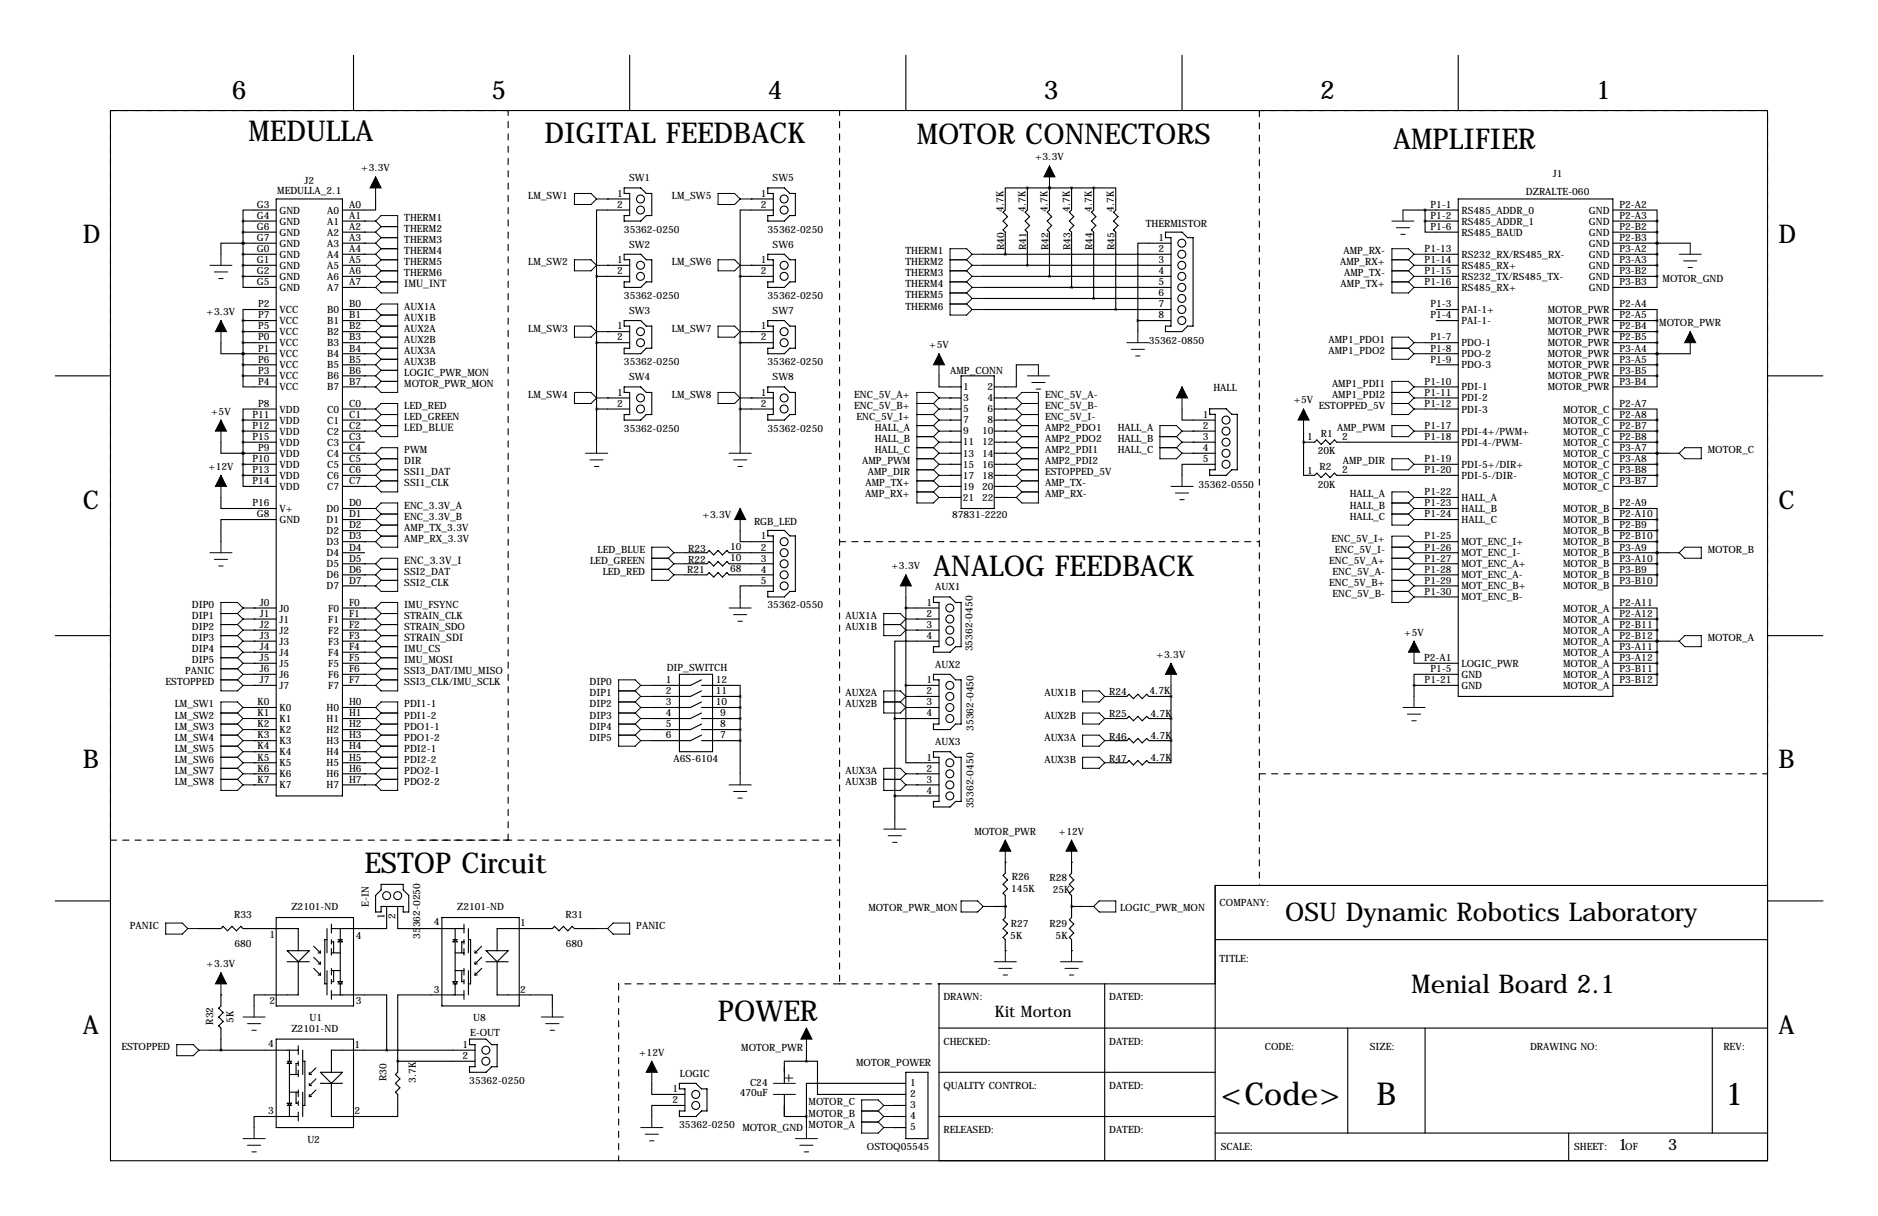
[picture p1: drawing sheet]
<svg xmlns="http://www.w3.org/2000/svg" width="432mm" height="279mm" viewBox="0 0 432 279" stroke-linecap="round" stroke-linejoin="round" font-family="sans-serif">
<defs><g id="words">
<g font-size="7.3">
<text x="280.7" y="254">&lt;Code&gt;</text>
<text x="316.5" y="254">B</text>
<text x="396.7" y="254">1</text>
</g>
<g font-size="6.6">
<text x="57.1" y="32.5">MEDULLA</text>
<text x="125.2" y="32.8">DIGITAL FEEDBACK</text>
<text x="210.8" y="33">MOTOR CONNECTORS</text>
<text x="320.3" y="34.3">AMPLIFIER</text>
<text x="214.6" y="132.3">ANALOG FEEDBACK</text>
<text x="83.8" y="200.7">ESTOP Circuit</text>
<text x="165" y="234.7">POWER</text>
</g>
<g font-size="5.9">
<text x="53.3" y="22.9">6</text>
<text x="113" y="22.9">5</text>
<text x="176.5" y="22.9">4</text>
<text x="240" y="22.9">3</text>
<text x="303.5" y="22.9">2</text>
<text x="367" y="22.9">1</text>
<text x="19" y="55.9">D</text>
<text x="408.9" y="55.9">D</text>
<text x="19" y="116.8">C</text>
<text x="408.9" y="116.8">C</text>
<text x="19" y="176.5">B</text>
<text x="408.9" y="176.5">B</text>
<text x="295.5" y="211.6">OSU Dynamic Robotics Laboratory</text>
<text x="324.5" y="228.1">Menial Board 2.1</text>
<text x="19" y="237.5">A</text>
<text x="408.9" y="237.5">A</text>
</g>
<g font-size="3.6">
<text x="228.7" y="233.7">Kit Morton</text>
<text x="180.2" y="248.7">+</text>
<text x="372.1" y="264.2">1</text>
<text x="383.5" y="264.2">3</text>
</g>
<g font-size="2.4">
<text x="93" y="66">IMU_INT</text>
<text x="93" y="99.1">LED_BLUE</text>
<text x="93" y="129.5">ENC_3.3V_I</text>
<text x="93" y="147.3">STRAIN_SDI</text>
</g>
<g font-size="2.3">
<text x="83.1" y="39.4">+3.3V</text>
<text x="144.6" y="41.7">SW1</text>
<text x="177.6" y="41.7">SW5</text>
<text x="238" y="36.8">+3.3V</text>
<text x="357" y="40.6">J1</text>
<text x="59.1" y="47.8">G3</text>
<text x="63.7" y="44.5">MEDULLA_2.1</text>
<text x="70" y="42.2">J2</text>
<text x="80.3" y="47.8">A0</text>
<text x="121.5" y="45.7">LM_SW1</text>
<text x="141.9" y="45.2">1</text>
<text x="141.9" y="47.8">2</text>
<text x="154.5" y="45.7">LM_SW5</text>
<text x="175" y="45.2">1</text>
<text x="175" y="47.8">2</text>
<text x="328.9" y="47.8">P1-1</text>
<text x="350.8" y="44.8">DZRALTE-060</text>
<text x="372.4" y="47.8">P2-A2</text>
<text x="59.1" y="52.8">G6</text>
<text x="59.1" y="50.3">G4</text>
<text x="64.3" y="49.1">GND</text>
<text x="64.3" y="51.6">GND</text>
<text x="75.2" y="49.1">A0</text>
<text x="75.2" y="51.6">A1</text>
<text x="80.3" y="50.3">A1</text>
<text x="80.3" y="52.8">A2</text>
<text x="93" y="50.8">THERM1</text>
<text x="93" y="53.3">THERM2</text>
<text x="143.5" y="53.4">35362-0250</text>
<text x="176.5" y="53.4">35362-0250</text>
<text x="230.7" y="48.7" transform="rotate(-90 230.7 48.7)">4.7K</text>
<text x="235.8" y="48.7" transform="rotate(-90 235.8 48.7)">4.7K</text>
<text x="240.9" y="48.7" transform="rotate(-90 240.9 48.7)">4.7K</text>
<text x="246" y="48.7" transform="rotate(-90 246 48.7)">4.7K</text>
<text x="251" y="48.7" transform="rotate(-90 251 48.7)">4.7K</text>
<text x="256.1" y="48.7" transform="rotate(-90 256.1 48.7)">4.7K</text>
<text x="263.5" y="52.1">THERMISTOR</text>
<text x="328.9" y="50.3">P1-2</text>
<text x="328.9" y="52.8">P1-6</text>
<text x="336" y="49.1">RS485_ADDR_0</text>
<text x="336" y="51.6">RS485_ADDR_1</text>
<text x="365.3" y="49.1">GND</text>
<text x="365.3" y="51.6">GND</text>
<text x="372.4" y="50.3">P2-A3</text>
<text x="372.4" y="52.8">P2-B2</text>
<text x="59.1" y="55.4">G7</text>
<text x="59.1" y="57.9">G0</text>
<text x="64.3" y="54.1">GND</text>
<text x="64.3" y="56.7">GND</text>
<text x="64.3" y="59.2">GND</text>
<text x="75.2" y="54.1">A2</text>
<text x="75.2" y="56.7">A3</text>
<text x="75.2" y="59.2">A4</text>
<text x="80.3" y="55.4">A3</text>
<text x="80.3" y="57.9">A4</text>
<text x="93" y="55.9">THERM3</text>
<text x="93" y="58.4">THERM4</text>
<text x="144.6" y="56.9">SW2</text>
<text x="177.6" y="56.9">SW6</text>
<text x="208.2" y="58.4">THERM1</text>
<text x="230.9" y="57.4" transform="rotate(-90 230.9 57.4)">R40</text>
<text x="236" y="57.4" transform="rotate(-90 236 57.4)">R41</text>
<text x="241" y="57.4" transform="rotate(-90 241 57.4)">R42</text>
<text x="246.1" y="57.4" transform="rotate(-90 246.1 57.4)">R43</text>
<text x="251.2" y="57.4" transform="rotate(-90 251.2 57.4)">R44</text>
<text x="256.3" y="57.4" transform="rotate(-90 256.3 57.4)">R45</text>
<text x="266.4" y="57.9">2</text>
<text x="266.4" y="55.4">1</text>
<text x="308.9" y="58.4">AMP_RX-</text>
<text x="327.6" y="57.9">P1-13</text>
<text x="336" y="54.1">RS485_BAUD</text>
<text x="336" y="59.2">RS232_RX/RS485_RX-</text>
<text x="365.3" y="54.1">GND</text>
<text x="365.3" y="56.7">GND</text>
<text x="365.3" y="59.2">GND</text>
<text x="372.4" y="55.4">P2-B3</text>
<text x="372.4" y="57.9">P3-A2</text>
<text x="59.1" y="60.5">G1</text>
<text x="59.1" y="63">G2</text>
<text x="59.1" y="65.5">G5</text>
<text x="64.3" y="61.8">GND</text>
<text x="64.3" y="64.3">GND</text>
<text x="75.2" y="61.8">A5</text>
<text x="75.2" y="64.3">A6</text>
<text x="80.3" y="60.5">A5</text>
<text x="80.3" y="63">A6</text>
<text x="80.3" y="65.5">A7</text>
<text x="93" y="61">THERM5</text>
<text x="93" y="63.5">THERM6</text>
<text x="121.5" y="61">LM_SW2</text>
<text x="141.9" y="60.5">1</text>
<text x="141.9" y="63">2</text>
<text x="154.5" y="61">LM_SW6</text>
<text x="175" y="60.5">1</text>
<text x="175" y="63">2</text>
<text x="208.2" y="61">THERM2</text>
<text x="208.2" y="63.5">THERM3</text>
<text x="266.4" y="60.5">3</text>
<text x="266.4" y="63">4</text>
<text x="266.4" y="65.5">5</text>
<text x="308.1" y="61">AMP_RX+</text>
<text x="309" y="63.5">AMP_TX-</text>
<text x="327.6" y="60.5">P1-14</text>
<text x="327.6" y="63">P1-15</text>
<text x="327.6" y="65.5">P1-16</text>
<text x="336" y="61.8">RS485_RX+</text>
<text x="336" y="64.3">RS232_TX/RS485_TX-</text>
<text x="365.3" y="61.8">GND</text>
<text x="365.3" y="64.3">GND</text>
<text x="372.4" y="60.5">P3-A3</text>
<text x="372.4" y="63">P3-B2</text>
<text x="372.4" y="65.5">P3-B3</text>
<text x="382.3" y="64.8">MOTOR_GND</text>
<text x="59.3" y="70.6">P2</text>
<text x="64.3" y="66.8">GND</text>
<text x="64.3" y="71.9">VCC</text>
<text x="75.2" y="66.8">A7</text>
<text x="75.2" y="71.9">B0</text>
<text x="80.3" y="70.6">B0</text>
<text x="93" y="71.1">AUX1A</text>
<text x="143.5" y="68.7">35362-0250</text>
<text x="176.5" y="68.7">35362-0250</text>
<text x="208.2" y="66">THERM4</text>
<text x="208.2" y="68.6">THERM5</text>
<text x="208.2" y="71.1">THERM6</text>
<text x="266.4" y="68.1">6</text>
<text x="266.4" y="70.6">7</text>
<text x="308.2" y="66">AMP_TX+</text>
<text x="328.9" y="70.6">P1-3</text>
<text x="336" y="71.9">PAI-1+</text>
<text x="336" y="66.8">RS485_RX+</text>
<text x="355.8" y="71.9">MOTOR_PWR</text>
<text x="365.3" y="66.8">GND</text>
<text x="372.4" y="70.6">P2-A4</text>
<text x="47.5" y="72.4">+3.3V</text>
<text x="59.3" y="73.2">P7</text>
<text x="59.3" y="75.7">P5</text>
<text x="64.3" y="74.5">VCC</text>
<text x="64.3" y="77">VCC</text>
<text x="75.2" y="74.5">B1</text>
<text x="75.2" y="77">B2</text>
<text x="80.3" y="73.2">B1</text>
<text x="80.3" y="75.7">B2</text>
<text x="93" y="73.7">AUX1B</text>
<text x="93" y="76.2">AUX2A</text>
<text x="121.5" y="76.2">LM_SW3</text>
<text x="141.9" y="75.7">1</text>
<text x="144.6" y="72.1">SW3</text>
<text x="154.5" y="76.2">LM_SW7</text>
<text x="175" y="75.7">1</text>
<text x="177.6" y="72.1">SW7</text>
<text x="266.4" y="73.2">8</text>
<text x="328.9" y="73.2">P1-4</text>
<text x="336" y="74.5">PAI-1-</text>
<text x="355.8" y="74.5">MOTOR_PWR</text>
<text x="355.8" y="77">MOTOR_PWR</text>
<text x="372.4" y="73.2">P2-A5</text>
<text x="372.4" y="75.7">P2-B4</text>
<text x="381.5" y="74.9">MOTOR_PWR</text>
<text x="59.3" y="78.2">P0</text>
<text x="59.3" y="80.8">P1</text>
<text x="59.3" y="83.3">P6</text>
<text x="64.3" y="79.5">VCC</text>
<text x="64.3" y="82.1">VCC</text>
<text x="75.2" y="79.5">B3</text>
<text x="75.2" y="82.1">B4</text>
<text x="80.3" y="78.2">B3</text>
<text x="80.3" y="80.8">B4</text>
<text x="80.3" y="83.3">B5</text>
<text x="93" y="78.7">AUX2B</text>
<text x="93" y="81.3">AUX3A</text>
<text x="93" y="83.8">AUX3B</text>
<text x="141.9" y="78.2">2</text>
<text x="143.5" y="83.9">35362-0250</text>
<text x="175" y="78.2">2</text>
<text x="176.5" y="83.9">35362-0250</text>
<text x="213.7" y="80">+5V</text>
<text x="264.1" y="79.1">35362-0850</text>
<text x="305.5" y="78.7">AMP1_PDO1</text>
<text x="305.5" y="81.3">AMP1_PDO2</text>
<text x="328.9" y="78.2">P1-7</text>
<text x="328.9" y="80.8">P1-8</text>
<text x="328.9" y="83.3">P1-9</text>
<text x="336" y="79.5">PDO-1</text>
<text x="336" y="82.1">PDO-2</text>
<text x="355.8" y="79.5">MOTOR_PWR</text>
<text x="355.8" y="82.1">MOTOR_PWR</text>
<text x="372.4" y="78.2">P2-B5</text>
<text x="372.4" y="80.8">P3-A4</text>
<text x="372.4" y="83.3">P3-A5</text>
<text x="59.3" y="85.9">P3</text>
<text x="59.3" y="88.4">P4</text>
<text x="64.3" y="84.6">VCC</text>
<text x="64.3" y="87.2">VCC</text>
<text x="64.3" y="89.7">VCC</text>
<text x="75.2" y="84.6">B5</text>
<text x="75.2" y="87.2">B6</text>
<text x="75.2" y="89.7">B7</text>
<text x="80.3" y="85.9">B6</text>
<text x="80.3" y="88.4">B7</text>
<text x="93" y="86.4">LOGIC_PWR_MON</text>
<text x="93" y="88.9">MOTOR_PWR_MON</text>
<text x="144.6" y="87.4">SW4</text>
<text x="177.6" y="87.4">SW8</text>
<text x="218.5" y="85.9">AMP_CONN</text>
<text x="221.4" y="89.7">1</text>
<text x="227.1" y="89.7">2</text>
<text x="279" y="89.9">HALL</text>
<text x="306.3" y="88.9">AMP1_PDI1</text>
<text x="327.6" y="88.4">P1-10</text>
<text x="336" y="84.6">PDO-3</text>
<text x="336" y="89.7">PDI-1</text>
<text x="355.8" y="84.6">MOTOR_PWR</text>
<text x="355.8" y="87.2">MOTOR_PWR</text>
<text x="355.8" y="89.7">MOTOR_PWR</text>
<text x="372.4" y="85.9">P3-B5</text>
<text x="372.4" y="88.4">P3-B4</text>
<text x="48.6" y="95.2">+5V</text>
<text x="59.3" y="93.5">P8</text>
<text x="64.3" y="94.8">VDD</text>
<text x="75.2" y="94.8">C0</text>
<text x="80.3" y="93.5">C0</text>
<text x="93" y="94">LED_RED</text>
<text x="121.5" y="91.4">LM_SW4</text>
<text x="141.9" y="90.9">1</text>
<text x="141.9" y="93.5">2</text>
<text x="154.5" y="91.4">LM_SW8</text>
<text x="175" y="90.9">1</text>
<text x="175" y="93.5">2</text>
<text x="196.4" y="91.4">ENC_5V_A+</text>
<text x="196.4" y="94">ENC_5V_B+</text>
<text x="221.4" y="92.2">3</text>
<text x="221.4" y="94.7">5</text>
<text x="227.1" y="92.2">4</text>
<text x="227.1" y="94.7">6</text>
<text x="240.3" y="91.4">ENC_5V_A-</text>
<text x="240.3" y="94">ENC_5V_B-</text>
<text x="297.5" y="92.7">+5V</text>
<text x="303.2" y="94">ESTOPPED_5V</text>
<text x="306.3" y="91.4">AMP1_PDI2</text>
<text x="327.6" y="90.9">P1-11</text>
<text x="327.6" y="93.5">P1-12</text>
<text x="336" y="92.2">PDI-2</text>
<text x="336" y="94.8">PDI-3</text>
<text x="359.4" y="94.8">MOTOR_C</text>
<text x="372.4" y="93.5">P2-A7</text>
<text x="58" y="96">P11</text>
<text x="58" y="98.6">P12</text>
<text x="58" y="101.1">P15</text>
<text x="64.3" y="97.3">VDD</text>
<text x="64.3" y="99.9">VDD</text>
<text x="75.2" y="97.3">C1</text>
<text x="75.2" y="99.9">C2</text>
<text x="80.3" y="96">C1</text>
<text x="80.3" y="98.6">C2</text>
<text x="80.3" y="101.1">C3</text>
<text x="93" y="96.5">LED_GREEN</text>
<text x="143.5" y="99.1">35362-0250</text>
<text x="176.5" y="99.1">35362-0250</text>
<text x="196.9" y="96.5">ENC_5V_I+</text>
<text x="201.1" y="99.1">HALL_A</text>
<text x="201.1" y="101.6">HALL_B</text>
<text x="221.4" y="97.3">7</text>
<text x="221.4" y="99.8">9</text>
<text x="225.8" y="99.8">10</text>
<text x="227.1" y="97.3">8</text>
<text x="240.3" y="96.5">ENC_5V_I-</text>
<text x="240.3" y="101.6">AMP2_PDO2</text>
<text x="240.3" y="99.1">AMP2_PDO1</text>
<text x="257" y="99.1">HALL_A</text>
<text x="257" y="101.6">HALL_B</text>
<text x="276.6" y="96">1</text>
<text x="276.6" y="98.6">2</text>
<text x="276.6" y="101.1">3</text>
<text x="300.6" y="101.2">1</text>
<text x="303.7" y="100.3">R1</text>
<text x="307.4" y="99.1">AMP_PWM</text>
<text x="308.6" y="101.1">2</text>
<text x="327.6" y="98.6">P1-17</text>
<text x="327.6" y="101.1">P1-18</text>
<text x="336" y="99.9">PDI-4+/PWM+</text>
<text x="359.4" y="97.3">MOTOR_C</text>
<text x="359.4" y="99.9">MOTOR_C</text>
<text x="372.4" y="96">P2-A8</text>
<text x="372.4" y="98.6">P2-B7</text>
<text x="372.4" y="101.1">P2-B8</text>
<text x="47.9" y="107.9">+12V</text>
<text x="58" y="106.2">P10</text>
<text x="59.3" y="103.6">P9</text>
<text x="64.3" y="102.4">VDD</text>
<text x="64.3" y="104.9">VDD</text>
<text x="64.3" y="107.5">VDD</text>
<text x="75.2" y="102.4">C3</text>
<text x="75.2" y="104.9">C4</text>
<text x="75.2" y="107.5">C5</text>
<text x="80.3" y="103.6">C4</text>
<text x="80.3" y="106.2">C5</text>
<text x="93" y="104.1">PWM</text>
<text x="93" y="106.7">DIR</text>
<text x="198.2" y="106.7">AMP_PWM</text>
<text x="201.1" y="104.1">HALL_C</text>
<text x="221.4" y="102.4">11</text>
<text x="221.4" y="104.9">13</text>
<text x="221.4" y="107.4">15</text>
<text x="225.8" y="102.4">12</text>
<text x="225.8" y="104.9">14</text>
<text x="225.8" y="107.4">16</text>
<text x="240.3" y="106.7">AMP2_PDI2</text>
<text x="240.3" y="104.1">AMP2_PDI1</text>
<text x="257" y="104.1">HALL_C</text>
<text x="276.6" y="103.6">4</text>
<text x="276.6" y="106.2">5</text>
<text x="303" y="104.2">20K</text>
<text x="303.4" y="107.9">R2</text>
<text x="308.8" y="106.7">AMP_DIR</text>
<text x="327.6" y="106.2">P1-19</text>
<text x="336" y="102.4">PDI-4-/PWM-</text>
<text x="336" y="107.5">PDI-5+/DIR+</text>
<text x="359.4" y="102.4">MOTOR_C</text>
<text x="359.4" y="104.9">MOTOR_C</text>
<text x="359.4" y="107.5">MOTOR_C</text>
<text x="372.4" y="103.6">P3-A7</text>
<text x="372.4" y="106.2">P3-A8</text>
<text x="392.7" y="104.1">MOTOR_C</text>
<text x="58" y="108.7">P13</text>
<text x="58" y="111.3">P14</text>
<text x="64.3" y="110">VDD</text>
<text x="64.3" y="112.6">VDD</text>
<text x="75.2" y="110">C6</text>
<text x="75.2" y="112.6">C7</text>
<text x="80.3" y="108.7">C6</text>
<text x="80.3" y="111.3">C7</text>
<text x="93" y="111.8">SSI1_CLK</text>
<text x="93" y="109.2">SSI1_DAT</text>
<text x="199" y="111.8">AMP_TX+</text>
<text x="199.5" y="109.2">AMP_DIR</text>
<text x="221.4" y="110">17</text>
<text x="221.4" y="112.5">19</text>
<text x="225.8" y="110">18</text>
<text x="225.8" y="112.5">20</text>
<text x="240.3" y="111.8">AMP_TX-</text>
<text x="240.3" y="109.2">ESTOPPED_5V</text>
<text x="275.5" y="112.1">35362-0550</text>
<text x="300.6" y="108.8">1</text>
<text x="303" y="112.1">20K</text>
<text x="308.6" y="108.7">2</text>
<text x="327.6" y="108.7">P1-20</text>
<text x="327.6" y="113.8">P1-22</text>
<text x="336" y="110">PDI-5-/DIR-</text>
<text x="359.4" y="110">MOTOR_C</text>
<text x="359.4" y="112.6">MOTOR_C</text>
<text x="372.4" y="108.7">P3-B8</text>
<text x="372.4" y="111.3">P3-B7</text>
<text x="58" y="116.3">P16</text>
<text x="59.1" y="118.9">G8</text>
<text x="64.3" y="117.6">V+</text>
<text x="75.1" y="117.6">D0</text>
<text x="80.3" y="116.3">D0</text>
<text x="80.3" y="118.9">D1</text>
<text x="93" y="116.8">ENC_3.3V_A</text>
<text x="93" y="119.4">ENC_3.3V_B</text>
<text x="161.6" y="119.1">+3.3V</text>
<text x="198.9" y="114.3">AMP_RX+</text>
<text x="218.9" y="119">87831-2220</text>
<text x="221.4" y="115.1">21</text>
<text x="225.8" y="115.1">22</text>
<text x="240.3" y="114.3">AMP_RX-</text>
<text x="310.3" y="114.3">HALL_A</text>
<text x="310.3" y="116.8">HALL_B</text>
<text x="310.3" y="119.4">HALL_C</text>
<text x="327.6" y="116.3">P1-23</text>
<text x="327.6" y="118.9">P1-24</text>
<text x="336" y="115.1">HALL_A</text>
<text x="336" y="117.6">HALL_B</text>
<text x="359.4" y="117.6">MOTOR_B</text>
<text x="372.4" y="116.3">P2-A9</text>
<text x="372.4" y="118.9">P2-A10</text>
<text x="64.3" y="120.2">GND</text>
<text x="75.1" y="120.2">D1</text>
<text x="75.1" y="122.7">D2</text>
<text x="75.1" y="125.3">D3</text>
<text x="80.3" y="121.4">D2</text>
<text x="80.3" y="124">D3</text>
<text x="93" y="121.9">AMP_TX_3.3V</text>
<text x="93" y="124.5">AMP_RX_3.3V</text>
<text x="173.4" y="120.7">RGB_LED</text>
<text x="175" y="124">1</text>
<text x="306.1" y="124.5">ENC_5V_I+</text>
<text x="327.6" y="124">P1-25</text>
<text x="336" y="120.2">HALL_C</text>
<text x="336" y="125.3">MOT_ENC_I+</text>
<text x="359.4" y="120.2">MOTOR_B</text>
<text x="359.4" y="122.7">MOTOR_B</text>
<text x="359.4" y="125.3">MOTOR_B</text>
<text x="372.4" y="121.4">P2-B9</text>
<text x="372.4" y="124">P2-B10</text>
<text x="75.1" y="127.8">D4</text>
<text x="75.1" y="130.3">D5</text>
<text x="80.3" y="126.5">D4</text>
<text x="80.3" y="129">D5</text>
<text x="80.3" y="131.6">D6</text>
<text x="135.7" y="129.5">LED_GREEN</text>
<text x="137.4" y="127">LED_BLUE</text>
<text x="158" y="131.6">R21</text>
<text x="158.2" y="129.3">R22</text>
<text x="158.2" y="126.7">R23</text>
<text x="167.8" y="128.9">10</text>
<text x="167.8" y="131.4">68</text>
<text x="167.8" y="126.3">10</text>
<text x="175" y="126.5">2</text>
<text x="175" y="129">3</text>
<text x="175" y="131.6">4</text>
<text x="205" y="130.8">+3.3V</text>
<text x="305.6" y="129.5">ENC_5V_A+</text>
<text x="306.9" y="127">ENC_5V_I-</text>
<text x="327.6" y="126.5">P1-26</text>
<text x="327.6" y="129">P1-27</text>
<text x="327.6" y="131.6">P1-28</text>
<text x="336" y="127.8">MOT_ENC_I-</text>
<text x="336" y="130.3">MOT_ENC_A+</text>
<text x="359.4" y="127.8">MOTOR_B</text>
<text x="359.4" y="130.3">MOTOR_B</text>
<text x="372.4" y="126.5">P3-A9</text>
<text x="372.4" y="129">P3-A10</text>
<text x="372.4" y="131.6">P3-B9</text>
<text x="392.7" y="127">MOTOR_B</text>
<text x="75.1" y="132.9">D6</text>
<text x="75.1" y="135.4">D7</text>
<text x="80.3" y="134.1">D7</text>
<text x="93" y="132.1">SSI2_DAT</text>
<text x="93" y="134.6">SSI2_CLK</text>
<text x="138.6" y="132.1">LED_RED</text>
<text x="175" y="134.1">5</text>
<text x="215" y="135.6">AUX1</text>
<text x="305.6" y="134.6">ENC_5V_B+</text>
<text x="306.4" y="132.1">ENC_5V_A-</text>
<text x="306.4" y="137.2">ENC_5V_B-</text>
<text x="327.6" y="134.1">P1-29</text>
<text x="327.6" y="136.7">P1-30</text>
<text x="336" y="132.9">MOT_ENC_A-</text>
<text x="336" y="135.4">MOT_ENC_B+</text>
<text x="336" y="138">MOT_ENC_B-</text>
<text x="359.4" y="132.9">MOTOR_B</text>
<text x="359.4" y="135.4">MOTOR_B</text>
<text x="372.4" y="134.1">P3-B10</text>
<text x="44.1" y="139.7">DIP0</text>
<text x="44.1" y="142.2">DIP1</text>
<text x="59.7" y="139.2">J0</text>
<text x="59.7" y="141.7">J1</text>
<text x="64.3" y="140.5">J0</text>
<text x="64.3" y="143">J1</text>
<text x="75.5" y="140.5">F0</text>
<text x="75.5" y="143">F1</text>
<text x="80.3" y="139.2">F0</text>
<text x="80.3" y="141.7">F1</text>
<text x="93" y="139.7">IMU_FSYNC</text>
<text x="93" y="142.2">STRAIN_CLK</text>
<text x="176.5" y="139.8">35362-0550</text>
<text x="194.4" y="142.2">AUX1A</text>
<text x="213.1" y="139.2">1</text>
<text x="213.1" y="141.7">2</text>
<text x="359.4" y="140.5">MOTOR_A</text>
<text x="359.4" y="143">MOTOR_A</text>
<text x="372.4" y="139.2">P2-A11</text>
<text x="372.4" y="141.7">P2-A12</text>
<text x="44.1" y="144.8">DIP2</text>
<text x="44.1" y="147.3">DIP3</text>
<text x="44.1" y="149.9">DIP4</text>
<text x="59.7" y="144.3">J2</text>
<text x="59.7" y="146.8">J3</text>
<text x="59.7" y="149.4">J4</text>
<text x="64.3" y="145.6">J2</text>
<text x="64.3" y="148.1">J3</text>
<text x="75.5" y="145.6">F2</text>
<text x="75.5" y="148.1">F3</text>
<text x="80.3" y="144.3">F2</text>
<text x="80.3" y="146.8">F3</text>
<text x="80.3" y="149.4">F4</text>
<text x="93" y="149.9">IMU_CS</text>
<text x="93" y="144.8">STRAIN_SDO</text>
<text x="194.4" y="144.8">AUX1B</text>
<text x="213.1" y="144.3">3</text>
<text x="213.1" y="146.8">4</text>
<text x="223.6" y="149.6" transform="rotate(-90 223.6 149.6)">35362-0450</text>
<text x="322.9" y="146">+5V</text>
<text x="359.4" y="145.6">MOTOR_A</text>
<text x="359.4" y="148.1">MOTOR_A</text>
<text x="372.4" y="144.3">P2-B11</text>
<text x="372.4" y="146.8">P2-B12</text>
<text x="372.4" y="149.4">P3-A11</text>
<text x="392.7" y="147.3">MOTOR_A</text>
<text x="42.6" y="154.9">PANIC</text>
<text x="44.1" y="152.4">DIP5</text>
<text x="59.7" y="151.9">J5</text>
<text x="59.7" y="154.4">J6</text>
<text x="64.3" y="150.7">J4</text>
<text x="64.3" y="153.2">J5</text>
<text x="64.3" y="155.7">J6</text>
<text x="75.5" y="150.7">F4</text>
<text x="75.5" y="153.2">F5</text>
<text x="75.5" y="155.7">F6</text>
<text x="80.3" y="151.9">F5</text>
<text x="80.3" y="154.4">F6</text>
<text x="93" y="154.9">SSI3_DAT/IMU_MISO</text>
<text x="93" y="152.4">IMU_MOSI</text>
<text x="153.3" y="154.2">DIP_SWITCH</text>
<text x="215" y="153.4">AUX2</text>
<text x="265.9" y="151.1">+3.3V</text>
<text x="327.4" y="151.9">P2-A1</text>
<text x="328.9" y="154.4">P1-5</text>
<text x="336" y="155.7">GND</text>
<text x="336" y="153.2">LOGIC_PWR</text>
<text x="359.4" y="150.7">MOTOR_A</text>
<text x="359.4" y="153.2">MOTOR_A</text>
<text x="359.4" y="155.7">MOTOR_A</text>
<text x="372.4" y="151.9">P3-A12</text>
<text x="372.4" y="154.4">P3-B11</text>
<text x="38.1" y="157.5">ESTOPPED</text>
<text x="59.7" y="157">J7</text>
<text x="64.3" y="158.3">J7</text>
<text x="75.5" y="158.3">F7</text>
<text x="80.3" y="157">F7</text>
<text x="93" y="157.5">SSI3_CLK/IMU_SCLK</text>
<text x="135.6" y="157.5">DIP0</text>
<text x="135.6" y="160">DIP1</text>
<text x="153.1" y="157">1</text>
<text x="153.1" y="159.5">2</text>
<text x="164.6" y="159.5">11</text>
<text x="164.6" y="157">12</text>
<text x="194.4" y="160">AUX2A</text>
<text x="213.1" y="157">1</text>
<text x="213.1" y="159.5">2</text>
<text x="240.2" y="160">AUX1B</text>
<text x="255" y="159.8">R24</text>
<text x="264.3" y="159.3">4.7K</text>
<text x="327.6" y="157">P1-21</text>
<text x="336" y="158.3">GND</text>
<text x="359.4" y="158.3">MOTOR_A</text>
<text x="372.4" y="157">P3-B12</text>
<text x="40.2" y="162.6">LM_SW1</text>
<text x="40.2" y="165.1">LM_SW2</text>
<text x="40.2" y="167.6">LM_SW3</text>
<text x="59.2" y="162.1">K0</text>
<text x="59.2" y="164.6">K1</text>
<text x="59.2" y="167.1">K2</text>
<text x="64.3" y="163.4">K0</text>
<text x="64.3" y="165.9">K1</text>
<text x="75.1" y="163.4">H0</text>
<text x="75.1" y="165.9">H1</text>
<text x="80.3" y="162.1">H0</text>
<text x="80.3" y="164.6">H1</text>
<text x="80.3" y="167.1">H2</text>
<text x="93" y="162.6">PDI1-1</text>
<text x="93" y="165.1">PDI1-2</text>
<text x="93" y="167.6">PDO1-1</text>
<text x="135.6" y="162.6">DIP2</text>
<text x="135.6" y="165.1">DIP3</text>
<text x="135.6" y="167.6">DIP4</text>
<text x="153.1" y="162.1">3</text>
<text x="153.1" y="164.6">4</text>
<text x="153.1" y="167.1">5</text>
<text x="164.6" y="162.1">10</text>
<text x="165.6" y="167.1">8</text>
<text x="165.6" y="164.6">9</text>
<text x="194.4" y="162.6">AUX2B</text>
<text x="213.1" y="162.1">3</text>
<text x="213.1" y="164.6">4</text>
<text x="223.9" y="167.9" transform="rotate(-90 223.9 167.9)">35362-0450</text>
<text x="240.2" y="165.1">AUX2B</text>
<text x="255" y="164.8">R25</text>
<text x="264.5" y="164.7">4.7K</text>
<text x="40.2" y="170.2">LM_SW4</text>
<text x="40.2" y="172.7">LM_SW5</text>
<text x="59.2" y="169.7">K3</text>
<text x="59.2" y="172.2">K4</text>
<text x="64.3" y="168.4">K2</text>
<text x="64.3" y="171">K3</text>
<text x="64.3" y="173.5">K4</text>
<text x="75.1" y="168.4">H2</text>
<text x="75.1" y="171">H3</text>
<text x="75.1" y="173.5">H4</text>
<text x="80.3" y="169.7">H3</text>
<text x="80.3" y="172.2">H4</text>
<text x="93" y="170.2">PDO1-2</text>
<text x="93" y="172.7">PDI2-1</text>
<text x="135.6" y="170.2">DIP5</text>
<text x="153.1" y="169.7">6</text>
<text x="165.6" y="169.7">7</text>
<text x="215" y="171.2">AUX3</text>
<text x="240.2" y="170.2">AUX3A</text>
<text x="255" y="169.9">R46</text>
<text x="264.5" y="169.8">4.7K</text>
<text x="40.2" y="175.3">LM_SW6</text>
<text x="40.2" y="177.8">LM_SW7</text>
<text x="59.2" y="174.8">K5</text>
<text x="59.2" y="177.3">K6</text>
<text x="59.2" y="179.8">K7</text>
<text x="64.3" y="176.1">K5</text>
<text x="64.3" y="178.6">K6</text>
<text x="75.1" y="176.1">H5</text>
<text x="75.1" y="178.6">H6</text>
<text x="80.3" y="174.8">H5</text>
<text x="80.3" y="177.3">H6</text>
<text x="80.3" y="179.8">H7</text>
<text x="93" y="175.3">PDI2-2</text>
<text x="93" y="177.8">PDO2-1</text>
<text x="154.9" y="175.1">A6S-6104</text>
<text x="194.4" y="177.8">AUX3A</text>
<text x="213.1" y="174.8">1</text>
<text x="213.1" y="177.3">2</text>
<text x="213.1" y="179.8">3</text>
<text x="240.2" y="175.3">AUX3B</text>
<text x="255" y="175">R47</text>
<text x="264.5" y="174.8">4.7K</text>
<text x="40.2" y="180.3">LM_SW8</text>
<text x="64.3" y="181.1">K7</text>
<text x="75.1" y="181.1">H7</text>
<text x="93" y="180.3">PDO2-2</text>
<text x="194.4" y="180.3">AUX3B</text>
<text x="213.1" y="182.4">4</text>
<text x="223.9" y="185.7" transform="rotate(-90 223.9 185.7)">35362-0450</text>
<text x="224" y="191.8">MOTOR_PWR</text>
<text x="243.5" y="191.8">+12V</text>
<text x="232.7" y="202.3">R26</text>
<text x="241.3" y="202.5">R28</text>
<text x="67" y="209.1">Z2101-ND</text>
<text x="84.8" y="208.4" transform="rotate(-90 84.8 208.4)">E-IN</text>
<text x="105.1" y="209.1">Z2101-ND</text>
<text x="199.7" y="209.3">MOTOR_PWR_MON</text>
<text x="232.5" y="205">145K</text>
<text x="242.1" y="205.2">25K</text>
<text x="257.6" y="209.3">LOGIC_PWR_MON</text>
<text x="280.4" y="208.3">COMPANY:</text>
<text x="29.9" y="213.4">PANIC</text>
<text x="53.8" y="210.8">R33</text>
<text x="61.9" y="215.5">1</text>
<text x="81.8" y="215.7">4</text>
<text x="88.4" y="211.1" transform="rotate(-90 88.4 211.1)">1</text>
<text x="90.9" y="211.1" transform="rotate(-90 90.9 211.1)">2</text>
<text x="96.6" y="215.7" transform="rotate(-90 96.6 215.7)">35362-0250</text>
<text x="99.8" y="212.6">4</text>
<text x="119.6" y="212.9">1</text>
<text x="130" y="210.8">R31</text>
<text x="146.3" y="213.4">PANIC</text>
<text x="232.3" y="215.6">5K</text>
<text x="232.4" y="212.9">R27</text>
<text x="241.3" y="212.9">R29</text>
<text x="242.7" y="215.6">5K</text>
<text x="53.9" y="217.5">680</text>
<text x="130.1" y="217.5">680</text>
<text x="280.4" y="221">TITLE:</text>
<text x="47.5" y="222.2">+3.3V</text>
<text x="61.9" y="230.7">2</text>
<text x="81.8" y="230.7">3</text>
<text x="99.8" y="228.1">3</text>
<text x="119.6" y="228.1">2</text>
<text x="216.9" y="229.9">DRAWN:</text>
<text x="255" y="229.9">DATED:</text>
<text x="49" y="235.5" transform="rotate(-90 49 235.5)">R32</text>
<text x="53.7" y="235.1" transform="rotate(-90 53.7 235.1)">5K</text>
<text x="67" y="237.1">Z2101-ND</text>
<text x="71.2" y="234.7">U1</text>
<text x="108.1" y="238.1">E-OUT</text>
<text x="108.8" y="234.7">U8</text>
<text x="27.9" y="241.3">ESTOPPED</text>
<text x="61.7" y="240.5">4</text>
<text x="81.5" y="240.8">1</text>
<text x="106.4" y="240.8">1</text>
<text x="106.4" y="243.3">2</text>
<text x="147" y="242.6">+12V</text>
<text x="170.4" y="241.6">MOTOR_PWR</text>
<text x="196.9" y="244.9">MOTOR_POWER</text>
<text x="216.9" y="240">CHECKED:</text>
<text x="255" y="240">DATED:</text>
<text x="290.8" y="241.3">CODE:</text>
<text x="315" y="241.3">SIZE:</text>
<text x="351.8" y="241.3">DRAWING NO:</text>
<text x="396.2" y="241.3">REV:</text>
<text x="88.9" y="248.4" transform="rotate(-90 88.9 248.4)">R30</text>
<text x="95.6" y="248.8" transform="rotate(-90 95.6 248.8)">3.7K</text>
<text x="107.9" y="249">35362-0250</text>
<text x="154.6" y="251">1</text>
<text x="156.3" y="247.4">LOGIC</text>
<text x="170.1" y="251.8">470uF</text>
<text x="172.4" y="249.4">C24</text>
<text x="209.2" y="249.4">1</text>
<text x="209.2" y="252">2</text>
<text x="216.9" y="250.2">QUALITY CONTROL:</text>
<text x="255" y="250.2">DATED:</text>
<text x="61.7" y="256">3</text>
<text x="81.5" y="256">2</text>
<text x="154.6" y="253.5">2</text>
<text x="185.9" y="254">MOTOR_C</text>
<text x="185.9" y="256.5">MOTOR_B</text>
<text x="209.2" y="254.5">3</text>
<text x="209.2" y="257">4</text>
<text x="70.7" y="262.6">U2</text>
<text x="156.2" y="259.2">35362-0250</text>
<text x="170.7" y="259.8">MOTOR_GND</text>
<text x="185.9" y="259.1">MOTOR_A</text>
<text x="209.2" y="259.6">5</text>
<text x="216.9" y="260.3">RELEASED:</text>
<text x="255" y="260.3">DATED:</text>
<text x="199.3" y="264.2">OSTOQ05545</text>
<text x="280.7" y="264.2">SCALE:</text>
<text x="361.9" y="264.2">SHEET:</text>
<text x="373.7" y="264.2">OF</text>
</g>
</g></defs>
<g fill="none" stroke="#000" stroke-width=".25">
<path d="M81.3 12.7v12.7M144.8 12.7v12.7M208.3 12.7v12.7M271.8 12.7v12.7M335.3 12.7v12.7M25.4 25.4h381v241.3h-381zM55.9 55.9h.1M55.9 55.9h-5.1v2.5M55.9 50.8h7.6M55.9 58.4h7.6M55.9 53.3h7.6M55.9 55.9h7.6"/>
<path d="M55.9 50.8v12.7M63.5 48.3h-7.6v2.5M63.5 45.7h15.2v137.2h-15.2zM78.7 50.8h5.1M78.7 58.4h5.1M78.7 53.3h5.1M78.7 55.9h5.1M83.8 50.8h.1M83.8 53.3h.1M83.8 55.9h.1M83.8 58.4h.1M86.4 45.7v2.6h-7.7"/>
<path d="M139.7 45.7h.1M139.7 45.7h5.1M143.5 43.2h3.8l1.3 1.2h1.3v5.1h-1.3l-1.3 1.3h-3.8v-1.3h1.3v-5.1h-1.3zM143.5 58.4h3.8l1.3 1.3h1.3v5.1h-1.3l-1.3 1.2h-3.8v-1.2h1.3v-5.1h-1.3zM144.8 48.3h-7.6v15.2M172.7 45.7h.1M172.7 45.7h5.1M176.5 43.2h3.8l1.3 1.2h1.3v5.1h-1.3l-1.3 1.3h-3.8v-1.3h1.3v-5.1h-1.3zM176.5 58.4h3.8l1.3 1.3h1.3v5.1h-1.3l-1.3 1.2h-3.8v-1.2h1.3v-5.1h-1.3zM177.8 48.3h-7.6v15.2M226.1 58.4h43.1M236.2 43.2h-5.1v5.1l-.5 .5 1 1-1 1 1 1-1 1 .5 .5v5.1"/>
<path d="M236.2 43.2h15.3M236.2 43.2v5.1l-.5 .5 1 1-1 1 1 1-1 1 .5 .5v7.7M241.3 43.2h.1M241.3 43.2v5.1l-.5 .5 1 1-1 1 1 1-1 1 .5 .5v10.2M246.4 43.2v5.1l-.5 .5 1 1-1 1 1 1-1 1 .5 .5v12.7M251.5 43.2h5v5.1l-.5 .5 1 1-1 1 1 1-1 1 .5 .5v17.8M251.5 43.2v5.1l-.5 .5 1 1-1 1 1 1-1 1 .5 .5v15.3M268 53.3h3.8l1.2 1.3h1.3v20.3h-1.3l-1.2 1.3h-3.8v-1.3h1.2v-20.3h-1.2zM269.2 55.9h-7.6v17.8M322.6 48.3h12.7M327.7 50.8v2.5h7.6M327.7 48.3v2.5"/>
<path d="M327.7 50.8h7.6M327.7 58.4h7.6M335.3 45.7h35.5v114.3h-35.5zM370.8 48.3h10.2v2.5M370.8 50.8h10.2M370.8 58.4h10.2M370.8 53.3h10.2M370.8 55.9h17.8M381 55.9h.1M381 50.8v12.7M50.8 78.7v2.6h5.1M55.9 63.5v2.5h7.6"/>
<path d="M55.9 61h7.6M55.9 63.5h7.6M55.9 73.7h7.6M55.9 76.2h7.6M55.9 78.7h7.6M55.9 73.7v12.7M63.5 71.1h-7.6v2.6M78.7 66h5.1M78.7 61h5.1M78.7 63.5h5.1M78.7 73.7h5.1M78.7 76.2h5.1"/>
<path d="M78.7 78.7h5.1M78.7 71.1h5.1M83.8 61h.1M83.8 63.5h.1M83.8 73.7h.1M83.8 76.2h.1M83.8 78.7h.1M83.8 71.1h.1M83.8 66h.1M137.2 63.5h7.6M137.2 78.7h7.6M137.2 63.5v38.1"/>
<path d="M139.7 61h.1M139.7 76.2h.1M139.7 61h5.1M139.7 76.2h5.1M143.5 73.7h3.8l1.3 1.2h1.3v5.1h-1.3l-1.3 1.3h-3.8v-1.3h1.3v-5.1h-1.3zM170.2 63.5h7.6M170.2 78.7h7.6M170.2 63.5v38.1M172.7 61h.1M172.7 76.2h.1M172.7 61h5.1M172.7 76.2h5.1"/>
<path d="M176.5 73.7h3.8l1.3 1.2h1.3v5.1h-1.3l-1.3 1.3h-3.8v-1.3h1.3v-5.1h-1.3zM226.1 66h43.1M226.1 61h43.1M226.1 63.5h43.1M226.1 71.1h43.1M226.1 68.6h43.1M261.6 73.7h7.6M261.6 73.7v2.5M327.7 66h7.6M327.7 61h7.6M327.7 63.5h7.6M327.7 78.7h7.6"/>
<path d="M330.2 73.7h5.1M330.2 71.1h5.1M370.8 71.1h10.2v2.6M370.8 61h10.2M370.8 63.5h10.2M370.8 73.7h10.2M370.8 76.2h10.2M370.8 78.7h10.2M381 63.5v2.5h-10.2M381 73.7v12.7M12.7 86.4h12.7M55.9 86.4v2.5h7.6"/>
<path d="M55.9 81.3h.1M55.9 86.4h7.6M55.9 81.3h7.6M55.9 96.5h7.6M55.9 83.8h7.6M55.9 99.1h7.6M55.9 96.5v12.7M63.5 94h-7.6v2.5M78.7 86.4h5.1M78.7 81.3h5.1M78.7 96.5h5.1M78.7 88.9h5.1"/>
<path d="M78.7 94h5.1M78.7 83.8h5.1M78.7 99.1h5.1M83.8 81.3h.1M83.8 83.8h.1M83.8 86.4h.1M83.8 88.9h.1M83.8 94h.1M83.8 96.5h.1M83.8 99.1h.1M137.2 94h7.6M139.7 91.4h.1"/>
<path d="M139.7 91.4h5.1M143.5 88.9h3.8l1.3 1.3h1.3v5h-1.3l-1.3 1.3h-3.8v-1.3h1.3v-5h-1.3zM170.2 94h7.6M172.7 91.4h.1M172.7 91.4h5.1M176.5 88.9h3.8l1.3 1.3h1.3v5h-1.3l-1.3 1.3h-3.8v-1.3h1.3v-5h-1.3zM215.9 86.4v2.5h5.1M218.4 91.4h.1M218.4 94h.1M218.4 96.5h.1M218.4 99.1h.1M218.4 96.5h2.6"/>
<path d="M218.4 91.4h2.6M218.4 94h2.6M218.4 99.1h2.6M221 86.4h7.6v30.4h-7.6zM228.6 96.5h2.5M228.6 91.4h2.5M228.6 94h2.5M228.6 99.1h2.5M231.1 91.4h.1M231.1 94h.1M231.1 96.5h.1M231.1 99.1h.1"/>
<path d="M238.8 83.8h-5.1v5.1h-5.1M271.8 94v2.5h7.6M274.3 99.1h.1M274.3 99.1h5.1M278.1 93.9h3.8l1.3 1.3h1.3v12.7h-1.3l-1.3 1.3h-3.8v-1.3h1.3v-12.7h-1.3zM299.7 99.1v10.1h2.6l.5-.5 1 1 1-1 1 1 1-1 .5 .5h28M327.7 81.3h7.6M327.7 88.9h7.6M327.7 91.4h7.6M327.7 94h7.6M327.7 99.1h7.6M330.2 83.8h5.1"/>
<path d="M370.8 94h10.2v2.5M370.8 86.4h10.2M370.8 81.3h17.8M370.8 96.5h10.2M370.8 83.8h10.2M370.8 99.1h10.2M381 86.4v2.5h-10.2M381 81.3h.1M381 96.5v12.7M406.4 86.4h12.7M50.8 101.6v2.5h5.1M50.8 114.3v2.5h12.7"/>
<path d="M55.9 109.2v2.6h7.6M55.9 104.1h.1M55.9 101.6h7.6M55.9 109.2h7.6M55.9 106.7h7.6M55.9 104.1h7.6M63.5 119.4h-12.7v5.1M78.7 101.6h5.1M78.7 109.2h5.1M78.7 106.7h5.1M78.7 116.8h5.1M78.7 119.4h5.1"/>
<path d="M78.7 104.1h5.1M78.7 111.8h5.1M83.8 111.8h.1M83.8 109.2h.1M83.8 116.8h.1M83.8 119.4h.1M83.8 104.1h.1M83.8 106.7h.1M218.4 101.6h.1M218.4 104.1h.1M218.4 114.3h.1M218.4 111.8h.1"/>
<path d="M218.4 106.7h.1M218.4 109.2h.1M218.4 101.6h2.6M218.4 109.2h2.6M218.4 106.7h2.6M218.4 114.3h2.6M218.4 104.1h2.6M218.4 111.8h2.6M228.6 101.6h2.5M228.6 109.2h2.5M228.6 106.7h2.5M228.6 114.3h2.5"/>
<path d="M228.6 104.1h2.5M228.6 111.8h2.5M231.1 114.3h.1M231.1 111.8h.1M231.1 109.2h.1M231.1 106.7h.1M231.1 104.1h.1M231.1 101.6h.1M274.3 101.6h.1M274.3 104.1h.1M274.3 101.6h5.1M274.3 104.1h5.1"/>
<path d="M279.4 106.7h-7.6v2.5M299.7 101.6h.1M299.7 101.6h2.6l.5-.5 1 1 1-1 1 1 1-1 .5 .5h28M327.7 106.7h7.6M327.7 114.3h7.6M327.7 116.8h7.6M327.7 119.4h7.6M370.8 116.8h10.2v2.6M370.8 101.6h10.2M370.8 109.2h10.2M370.8 106.7h10.2M370.8 119.4h10.2"/>
<path d="M370.8 104.1h12.7M381 109.2v2.6h-10.2M381 104.1h.1M381 119.4v12.7M58.4 139.7h.1M58.4 139.7h5.1M78.7 124.5h5.1M78.7 127h5.1M78.7 129.5h5.1M78.7 132.1h5.1M78.7 134.6h5.1M78.7 139.7h5.1"/>
<path d="M78.7 121.9h5.1M83.8 132.1h.1M83.8 134.6h.1M83.8 121.9h.1M83.8 124.5h.1M83.8 139.7h.1M83.8 129.5h.1M157.5 127h5.1l.5-.5 1 1 1-1 1 1 1-1 .5 .5h10.2M157.5 129.5h5.1l.5-.5 1 1 1-1 1 1 1-1 .5 .5h10.2M157.5 132.1h5.1l.5-.5 1 1 1-1 1 1 1-1 .5 .5h10.2M170.2 121.9v2.6h7.6M176.5 121.9h3.8l1.3 1.2h1.3v12.8h-1.3l-1.3 1.3h-3.8v-1.3h1.3v-12.8h-1.3z"/>
<path d="M177.8 134.6h-7.6v2.6M208.3 137.2v20.3M208.3 139.7h7.6M214.6 137.2h3.8l1.3 1.2h1.3v10.2h-1.3l-1.3 1.3h-3.8v-1.3h1.3v-10.2h-1.3zM327.7 124.5h7.6M327.7 127h7.6M327.7 129.5h7.6M327.7 132.1h7.6M327.7 134.6h7.6M327.7 137.2h7.6M370.8 139.7h10.2v2.5M370.8 124.5h10.2"/>
<path d="M370.8 127h12.7M370.8 129.5h10.2M370.8 132.1h10.2M370.8 121.9h10.2M381 132.1v2.5h-10.2M381 127h.1M12.7 146h12.7M58.4 142.2h.1M58.4 144.8h.1M58.4 147.3h.1M58.4 149.9h.1M58.4 152.4h.1"/>
<path d="M58.4 154.9h.1M58.4 157.5h.1M58.4 154.9h5.1M58.4 157.5h5.1M58.4 152.4h5.1M58.4 142.2h5.1M58.4 144.8h5.1M58.4 147.3h5.1M58.4 149.9h5.1M78.7 154.9h5.1M78.7 157.5h5.1M78.7 152.4h5.1"/>
<path d="M78.7 142.2h5.1M78.7 144.8h5.1M78.7 147.3h5.1M78.7 149.9h5.1M83.8 154.9h.1M83.8 157.5h.1M83.8 152.4h.1M83.8 149.9h.1M83.8 142.2h.1M83.8 144.8h.1M83.8 147.3h.1M156.2 154.9h7.6v17.8h-7.6z"/>
<path d="M161.3 157.5h8.9v2.5M161.3 158.8l-2.6 1.2h-8.8M161.3 156.2l-2.6 1.3h-8.8M208.3 157.5v17.8h7.6M208.3 157.5h7.6M210.8 142.2h.1M210.8 144.8h.1M210.8 142.2h5.1M210.8 144.8h5.1M214.6 154.9h3.8l1.3 1.3h1.3v10.2h-1.3l-1.3 1.2h-3.8v-1.2h1.3v-10.2h-1.3zM215.9 147.3h-10.2v17.8M269.2 157.5v12.7"/>
<path d="M325.1 157.5h10.2M325.1 152.4h10.2M325.1 157.5v2.5M335.3 154.9h-10.2v2.6M370.8 154.9h10.2M370.8 152.4h10.2M370.8 142.2h10.2M370.8 144.8h10.2M370.8 147.3h12.7M370.8 149.9h10.2M381 154.9v2.6h-10.2M381 147.3h.1"/>
<path d="M381 142.2v12.7M406.4 146h12.7M58.4 162.6h.1M58.4 165.1h.1M58.4 167.6h.1M58.4 170.2h.1M58.4 172.7h.1M58.4 175.3h.1M58.4 177.8h.1M58.4 167.6h5.1M58.4 162.6h5.1M58.4 165.1h5.1"/>
<path d="M58.4 170.2h5.1M58.4 172.7h5.1M58.4 175.3h5.1M58.4 177.8h5.1M78.7 167.6h5.1M78.7 162.6h5.1M78.7 165.1h5.1M78.7 170.2h5.1M78.7 172.7h5.1M78.7 175.3h5.1M78.7 177.8h5.1M83.8 162.6h.1"/>
<path d="M83.8 165.1h.1M83.8 167.6h.1M83.8 170.2h.1M83.8 172.7h.1M83.8 175.3h.1M83.8 177.8h.1M161.3 160h8.9M161.3 166.4l-2.6 1.2h-8.8M161.3 167.6h8.9M161.3 161.3l-2.6 1.3h-8.8M161.3 162.6h8.9M161.3 163.8l-2.6 1.3h-8.8"/>
<path d="M161.3 165.1h8.9M161.3 168.9l-2.6 1.3h-8.8M161.3 170.2h8.9M170.2 160v17.8M205.7 165.1h10.2M205.7 165.1v22.9M210.8 160h.1M210.8 162.6h.1M210.8 177.8h.1M210.8 160h5.1M210.8 162.6h5.1M210.8 177.8h5.1"/>
<path d="M214.6 172.7h3.8l1.3 1.3h1.3v10.1h-1.3l-1.3 1.3h-3.8v-1.3h1.3v-10.1h-1.3zM256.5 160h.1M256.5 165.1h.1M256.5 170.2h.1M256.5 175.3h.1M256.5 160h2.6l.5-.5 1 1 1-1 1 1 1.1-1 .5 .5h5M256.5 165.1h2.6l.5-.5 1 1 1-1 1 1 1.1-1 .5 .5h5M256.5 170.2h2.6l.5-.5 1 1 1-1 1 1 1.1-1 .5 .5h5M269.2 170.2v5.1h-5l-.5-.5-1.1 1-1-1-1 1-1-1-.5 .5h-2.6M58.4 180.3h.1M58.4 180.3h5.1M78.7 180.3h5.1"/>
<path d="M83.8 180.3h.1M205.7 182.9h10.2M210.8 180.3h.1M210.8 180.3h5.1M231.1 198.1h.1M231.1 198.1v2.6l-.5 .5 1 1-1 1 1 1-1 1 .5 .5v5.1l-.5 .5 1 1-1 1.1 1 1-1 1 .5 .5v2.5M246.4 198.1h.1M246.4 198.1v2.6l-.5 .5 1 1-1 1 1 1-1 1 .5 .5v5.1l-.5 .5 1 1-1 1.1 1 1-1 1 .5 .5v2.5M12.7 207h12.7M45.7 213.4h5.1l.5-.5 1 1 1-1 1.1 1 1-1 .5 .5h12.7v5M63.5 210.8h17.8v20.3h-17.8zM66 218.4h5.1l-2.5 2.6z"/>
<path d="M72.1 220l1.6 1.5M72.1 217.4l1.6 1.5M73.2 218.9h.5M73.7 218.4v.5M75.2 215.9h-.5v10.2h.5M75.2 213.4v5.5M76.2 216.4h.5v2.5M76.2 212.3v2.1M76.2 215.9v1M76.2 217.9v1.6M76.2 218.9h2M77.7 215.9h1"/>
<path d="M78.2 215.9l.5 .5h-1zM78.2 213.4v2.5M78.2 216.4v9.2M87.6 203.2h5.1v1.3l1.3 1.2v3.8h-1.3v-1.2h-5.1v1.2h-1.2v-3.8l1.2-1.2zM88.9 208.3v5.1h-12.7M91.4 208.3v5.1h15.3M101.6 210.8h17.8v20.3h-17.8zM104.1 215.9h1.1M104.1 216.4l.5-.5 .6 .5zM104.6 218.9h2.1M104.6 213.4v2.5M104.6 216.4v9.2"/>
<path d="M106.7 216.4h-.5v2.5M106.7 212.3v2.1M106.7 215.9v1M106.7 217.9v1.6M107.7 215.9h.5v10.2h-.5M107.7 213.4v5.5M109.2 218.4v.5M109.2 218.9h.5M110.7 220l-1.5 1.5M110.7 217.4l-1.5 1.5M111.8 218.4h5l-2.5 2.6zM137.2 213.4h-5.1l-.5-.5-1 1-1.1-1-1 1-1-1-.5 .5h-12.7v5"/>
<path d="M228.6 208.3h2.5M231.1 208.3h.1M231.1 218.4h.1M246.4 208.3h.1M246.4 218.4h.1M246.4 208.3h2.5M279.4 215.9h127M406.4 203.5h-127v63.2M406.5 207h12.7M50.8 228.6h.1M50.8 228.6v2.5l-.5 .5 1 1.1-1 1 1 1-1 1 .5 .5v5.1M63.5 238.8h17.8v20.3h-17.8z"/>
<path d="M66 221h5.1M68.6 221v7.6h-10.2v2.5M72.1 222.5l1.6 1.5M73.2 221.5h.5M73.2 224h.5M73.7 221v.5M73.7 223.5v.5M75.2 223v5.6M76.2 228.6h12.7v12.7M76.2 222.5v1.5M76.2 225v1.1M76.2 227.6v2"/>
<path d="M76.2 223h2M76.7 223v2.6h-.5M77.7 226.1h1M77.7 225.6h1l-.5 .5zM78.2 226.1h.1M78.2 226.1v2.5M104.1 226.1h1.1M104.1 225.6h1.1l-.6 .5zM104.6 226.1h.1M104.6 223h2.1M104.6 226.1v2.5M106.2 223v2.6h.5"/>
<path d="M106.7 228.6h-15.3v15.2M106.7 222.5v1.5M106.7 225v1.1M106.7 227.6v2M107.7 223v5.6M107.9 238.8h3.9l1.2 1.2h1.3v5.1h-1.3l-1.2 1.3h-3.9v-1.3h1.3v-5.1h-1.3zM109.2 221v.5M109.2 223.5v.5M109.2 221.5h.5M109.2 224h.5M110.7 222.5l-1.5 1.5M111.8 221h5"/>
<path d="M114.3 221v7.6h12.7v2.5M215.9 236.2h190.5M254 226.1v40.6M279.4 226.1h-63.5v40.6M309.9 236.2v24.1M327.7 236.2v24.1M393.7 236.2v24.1M48.3 241.3h20.3M66 254h1.1M66 243.8h1.1M66 244.3l.5-.5 .6 .5zM66 253.5h1.1l-.6 .5z"/>
<path d="M66.5 254h.1M66.5 241.3v2.5M66.5 244.3v9.2M66.5 254v2.5M66.5 246.9h2.1M66.5 251h2.1M68.1 251v2.5h.5M68.6 256.5h-10.2v2.6M68.6 240.3v2M68.6 243.8v1.1M68.6 245.9v1.5M68.6 250.4v1.6"/>
<path d="M68.6 253v1M68.6 255.5v2.1M68.6 244.3h-.5v2.6M69.6 243.8h.5v10.2h-.5M69.6 241.3v5.6M69.6 251v5.5M71.1 246.9h.5M71.1 246.4v.5M71.1 248.9v.5M71.1 251.5v.5M71.1 249.4h.5M71.1 252h.5"/>
<path d="M72.6 247.9l-1.5 1.5M72.6 245.4l-1.5 1.5M72.6 250.4l-1.5 1.6M73.7 246.4h5l-2.5 2.5zM73.7 248.9h5M91.4 243.8v2.6l-.5 .5 1 1-1 1 1 1-1 1.1 .5 .5v5h-15.2v-7.6M91.4 243.8h.1M91.4 243.8h17.8M109.2 241.3h-33v5.1M149.9 248.9v2.6h7.6M156.2 248.9h3.8l1.3 1.3h1.3v5.1h-1.3l-1.3 1.2h-3.8v-1.2h1.3v-5.1h-1.3zM157.5 254h-7.6v2.5"/>
<path d="M180.3 251.5v5h5.1M185.4 243.8h2.6v7.7h20.3M185.4 243.8h-5.1v5.1M185.4 241.3v2.5M185.4 256.5v2.6M205.7 254h.1M205.7 256.5h.1M205.7 259.1h.1M205.7 256.5h2.6M205.7 254h2.6M205.7 259.1h2.6M208.3 248.9h-22.9v7.6"/>
<path d="M208.3 246.4h5.1v15.2h-5.1zM215.9 256.5h63.5M215.9 246.4h63.5M279.4 260.3h127M360.7 260.3v6.4"/>
<circle cx="147.3" cy="48.3" r=".91"/>
<circle cx="147.3" cy="45.7" r=".91"/>
<circle cx="180.3" cy="48.3" r=".91"/>
<circle cx="180.3" cy="45.7" r=".91"/>
<circle cx="271.7" cy="55.9" r=".91"/>
<circle cx="271.7" cy="58.4" r=".91"/>
<circle cx="147.3" cy="78.7" r=".91"/>
<circle cx="147.3" cy="61" r=".91"/>
<circle cx="147.3" cy="76.2" r=".91"/>
<circle cx="147.3" cy="63.5" r=".91"/>
<circle cx="180.3" cy="78.7" r=".91"/>
<circle cx="180.3" cy="61" r=".91"/>
<circle cx="180.3" cy="76.2" r=".91"/>
<circle cx="180.3" cy="63.5" r=".91"/>
<circle cx="271.7" cy="66" r=".91"/>
<circle cx="271.7" cy="68.6" r=".91"/>
<circle cx="271.7" cy="73.7" r=".91"/>
<circle cx="271.7" cy="71.1" r=".91"/>
<circle cx="271.7" cy="61" r=".91"/>
<circle cx="271.7" cy="63.5" r=".91"/>
<circle cx="147.3" cy="91.4" r=".91"/>
<circle cx="147.3" cy="94" r=".91"/>
<circle cx="180.3" cy="91.4" r=".91"/>
<circle cx="180.3" cy="94" r=".91"/>
<circle cx="281.9" cy="96.5" r=".91"/>
<circle cx="281.9" cy="99.1" r=".91"/>
<circle cx="281.9" cy="101.6" r=".91"/>
<circle cx="281.9" cy="104.1" r=".91"/>
<circle cx="281.9" cy="106.7" r=".91"/>
<circle cx="180.3" cy="127" r=".91"/>
<circle cx="180.3" cy="129.5" r=".91"/>
<circle cx="180.3" cy="134.6" r=".91"/>
<circle cx="180.3" cy="124.5" r=".91"/>
<circle cx="180.3" cy="132.1" r=".91"/>
<circle cx="218.4" cy="139.7" r=".91"/>
<circle cx="218.4" cy="142.2" r=".91"/>
<circle cx="218.4" cy="147.3" r=".91"/>
<circle cx="218.4" cy="157.5" r=".91"/>
<circle cx="218.4" cy="144.8" r=".91"/>
<circle cx="218.4" cy="177.8" r=".91"/>
<circle cx="218.4" cy="165.1" r=".91"/>
<circle cx="218.4" cy="160" r=".91"/>
<circle cx="218.4" cy="162.6" r=".91"/>
<circle cx="218.4" cy="175.3" r=".91"/>
<circle cx="218.4" cy="180.3" r=".91"/>
<circle cx="218.4" cy="182.9" r=".91"/>
<circle cx="88.9" cy="205.8" r=".91"/>
<circle cx="91.4" cy="205.8" r=".91"/>
<circle cx="111.7" cy="241.3" r=".91"/>
<circle cx="111.7" cy="243.8" r=".91"/>
<circle cx="160" cy="254" r=".91"/>
<circle cx="160" cy="251.5" r=".91"/>
</g>
<g fill="none" stroke="#000" stroke-width=".25" stroke-dasharray="1.4 1.4">
<path d="M25.4 25.4v167.6M116.8 25.4h-91.4M289.6 25.4v152.4M406.4 25.4h-116.8M193 124.5h96.6M289.6 177.8h116.8M289.6 177.8v25.4M406.4 177.8v-152.4M25.4 193h91.4M96.5 193h96.5M116.8 193v-167.6M193 193v-167.6"/>
<path d="M193 193v33.1M142.2 226.1v40.6M193 226.1h22.9M193 226.1h-50.8"/>
</g>
<g fill="none" stroke="#000" stroke-width=".23">
<path d="M241.3 38.1v5.1M50.8 58.4v2.6M83.8 58.4h2.6M83.8 50.8h2.6M83.8 53.3h2.6M83.8 55.9h2.6M86.4 50.8l1.2-1.3h3.8v17.8h-3.8l-1.2-1.3M86.4 40.6v5.1M86.4 50.8l1.2 1.3M86.4 53.3l1.2 1.3M86.4 55.9l1.2 1.3M86.4 58.4l1.2 1.3"/>
<path d="M87.6 59.7h3.8M87.6 57.2h3.8M87.6 52.1h3.8M87.6 54.6h3.8M87.6 52.1l-1.2 1.2M87.6 54.6l-1.2 1.3M87.6 57.2l-1.2 1.2M87.6 59.7l-1.2 1.3M132.1 59.7h3.8l1.3 1.3-1.3 1.2h-3.8zM132.1 44.4h3.8l1.3 1.3-1.3 1.3h-3.8zM137.2 45.7h2.5M165.1 59.7h3.8l1.3 1.3-1.3 1.2h-3.8z"/>
<path d="M165.1 44.4h3.8l1.3 1.3-1.3 1.3h-3.8zM170.2 45.7h2.5M218.4 59.7h3.8M222.2 59.7l1.3 1.3M223.5 58.4h2.6M223.5 58.4l-1.3-1.2h-3.8v15.2h3.8l1.3-1.3M223.5 58.4l-1.3 1.3M320 50.8h5.1M320 59.7h3.8M321.1 52.3h3M322.1 53.8h1M322.6 48.3v2.5"/>
<path d="M323.8 59.7l1.3 1.3M325.1 58.4h2.6M325.1 58.4l-1.3 1.3M325.1 58.4l-1.3-1.2h-3.8v10.1h3.8l1.3-1.3M386.1 58.4h5.1M387.1 59.9h3M388.6 55.9v2.5M48.3 61h5M49.3 62.5h3M50.3 64h1M50.8 73.7v5M83.8 61h2.6"/>
<path d="M83.8 63.5h2.6M83.8 66h2.6M83.8 78.7h2.6M83.8 76.2h2.6M83.8 71.1h2.6M83.8 73.7h2.6M86.4 71.1l1.2-1.3h3.8v20.4h-3.8l-1.2-1.3M86.4 61l1.2 1.2M86.4 63.5l1.2 1.3M86.4 73.7l1.2 1.2M86.4 76.2l1.2 1.3M86.4 78.7l1.2 1.3"/>
<path d="M86.4 71.1l1.2 1.3M87.6 62.2h3.8M87.6 64.8h3.8M87.6 77.5h3.8M87.6 74.9h3.8M87.6 72.4h3.8M87.6 62.2l-1.2 1.3M87.6 72.4l-1.2 1.3M87.6 74.9l-1.2 1.3M87.6 77.5l-1.2 1.2M87.6 64.8l-1.2 1.2M132.1 74.9h3.8l1.3 1.3-1.3 1.3h-3.8z"/>
<path d="M137.2 61h2.5M137.2 76.2h2.5M165.1 74.9h3.8l1.3 1.3-1.3 1.3h-3.8zM170.2 61h2.5M170.2 76.2h2.5M218.4 62.2h3.8M218.4 64.8h3.8M218.4 67.3h3.8M218.4 69.8h3.8M222.2 62.2l1.3 1.3M222.2 64.8l1.3 1.2M222.2 67.3l1.3 1.3"/>
<path d="M222.2 69.8l1.3 1.3M223.5 61h2.6M223.5 63.5h2.6M223.5 66h2.6M223.5 61l-1.3 1.2M223.5 63.5l-1.3 1.3M223.5 66l-1.3 1.3M223.5 68.6h2.6M223.5 68.6l-1.3 1.2M223.5 71.1h2.6M259.1 78.7h5.1M261.6 76.2v2.5"/>
<path d="M320 62.2h3.8M320 64.8h3.8M323.8 62.2l1.3 1.3M323.8 64.8l1.3 1.2M325.1 61h2.6M325.1 78.7l-1.3-1.2h-3.8v5h3.8l1.3-1.2M325.1 61l-1.3 1.2M325.1 63.5h2.6M325.1 63.5l-1.3 1.3M325.1 66h2.6M325.1 78.7h2.6M325.1 78.7l-1.3 1.3"/>
<path d="M388.1 61.5h1M388.6 76.2v5.1M50.8 96.5v5.1M83.8 81.3h2.6M83.8 88.9h2.6M83.8 94h2.6M83.8 99.1h2.6M83.8 83.8h2.6M83.8 86.4h2.6M83.8 96.5h2.6M86.4 94l1.2-1.3h3.8v7.6h-3.8l-1.2-1.2M86.4 81.3l1.2 1.2"/>
<path d="M86.4 83.8l1.2 1.3M86.4 86.4l1.2 1.2M86.4 94l1.2 1.2M86.4 96.5l1.2 1.3M87.6 80h3.8M87.6 82.5h3.8M87.6 87.6h3.8M87.6 95.2h3.8M87.6 97.8h3.8M87.6 95.2l-1.2 1.3M87.6 80l-1.2 1.3M87.6 85.1h3.8"/>
<path d="M87.6 82.5l-1.2 1.3M87.6 85.1l-1.2 1.3M87.6 87.6l-1.2 1.3M87.6 97.8l-1.2 1.3M132.1 90.2h3.8l1.3 1.2-1.3 1.3h-3.8zM137.2 91.4h2.5M165.1 90.2h3.8l1.3 1.2-1.3 1.3h-3.8zM170.2 91.4h2.5M210.8 92.7h3.8M210.8 95.2h3.8M210.8 97.8h3.8M214.6 92.7l1.3 1.3"/>
<path d="M214.6 95.2l1.3 1.3M214.6 97.8l1.3 1.3M215.9 91.4l-1.3-1.2h-3.8v25.4h3.8l1.3-1.3M215.9 91.4h2.5M215.9 94h2.5M215.9 99.1h2.5M215.9 91.4l-1.3 1.3M215.9 94l-1.3 1.2M215.9 81.3v5.1M215.9 96.5h2.5M215.9 96.5l-1.3 1.3M215.9 99.1l-1.3 1.2"/>
<path d="M231.1 91.4h2.6M231.1 94h2.6M231.1 99.1h2.6M231.1 96.5h2.6M233.7 91.4l1.2-1.2h3.9v25.4h-3.9l-1.2-1.3M233.7 91.4l1.2 1.3M233.7 94l1.2 1.2M233.7 96.5l1.2 1.3M233.7 99.1l1.2 1.2M234.9 92.7h3.9M234.9 95.2h3.9M234.9 97.8h3.9"/>
<path d="M234.9 92.7l-1.2 1.3M234.9 95.2l-1.2 1.3M234.9 97.8l-1.2 1.3M236.2 86.4h5.1M237.2 87.9h3.1M238.3 89.4h1M238.8 83.8v2.6M260.1 80.3h3M261.1 81.8h1M271.8 99.1l-1.3-1.3h-3.8v7.6h3.8l1.3-1.3M271.8 99.1h2.5M271.8 88.9v5.1"/>
<path d="M271.8 99.1l-1.3 1.2M299.7 94v5.1M320 97.8h3.8l1.3 1.3-1.3 1.2h-3.8zM320 80h3.8M320 90.2h3.8M320 92.7h3.8M323.8 80l1.3 1.3M323.8 90.2l1.3 1.2M323.8 92.7l1.3 1.3M325.1 88.9l-1.3-1.3h-3.8v7.6h3.8l1.3-1.2M325.1 81.3h2.6M325.1 88.9h2.6"/>
<path d="M325.1 88.9l-1.3 1.3M325.1 91.4h2.6M325.1 91.4l-1.3 1.3M325.1 94h2.6M325.1 99.1h2.6M50.8 109.2v5.1M83.8 104.1h2.6M83.8 106.7h2.6M83.8 116.8h2.6M83.8 119.4h2.6M83.8 111.8h2.6M83.8 109.2h2.6"/>
<path d="M86.4 116.8l1.2-1.2h3.8v10.1h-3.8l-1.2-1.2M86.4 104.1l1.2-1.2h3.8v10.1h-3.8l-1.2-1.2M86.4 109.2l1.2 1.3M86.4 116.8l1.2 1.3M86.4 119.4l1.2 1.3M86.4 104.1l1.2 1.3M86.4 106.7l1.2 1.2M87.6 105.4h3.8M87.6 107.9h3.8M87.6 118.1h3.8M87.6 110.5l-1.2 1.3M87.6 110.5h3.8"/>
<path d="M87.6 107.9l-1.2 1.3M87.6 118.1l-1.2 1.3M87.6 105.4l-1.2 1.3M134.6 104.1h5.1M135.6 105.7h3.1M136.7 107.2h1M137.2 101.6v2.5M167.6 104.1h5.1M168.7 105.7h3M169.7 107.2h1M170.2 101.6v2.5M170.2 116.8v5.1"/>
<path d="M210.8 105.4h3.8M210.8 102.9h3.8M210.8 100.3h3.8M210.8 107.9h3.8M210.8 113h3.8M210.8 110.5h3.8M214.6 100.3l1.3 1.3M214.6 102.9l1.3 1.2M214.6 113l1.3 1.3M214.6 110.5l1.3 1.3M214.6 105.4l1.3 1.3M214.6 107.9l1.3 1.3"/>
<path d="M215.9 104.1h2.5M215.9 106.7h2.5M215.9 114.3h2.5M215.9 111.8h2.5M215.9 101.6h2.5M215.9 109.2h2.5M215.9 101.6l-1.3 1.3M215.9 109.2l-1.3 1.3M215.9 111.8l-1.3 1.2M215.9 104.1l-1.3 1.3M215.9 106.7l-1.3 1.2M231.1 104.1h2.6"/>
<path d="M231.1 106.7h2.6M231.1 114.3h2.6M231.1 111.8h2.6M231.1 101.6h2.6M231.1 109.2h2.6M233.7 111.8l1.2 1.2M233.7 109.2l1.2 1.3M233.7 106.7l1.2 1.2M233.7 104.1l1.2 1.3M233.7 101.6l1.2 1.3M234.9 105.4h3.9M234.9 102.9h3.9"/>
<path d="M234.9 100.3h3.9M234.9 107.9h3.9M234.9 113h3.9M234.9 110.5h3.9M234.9 113l-1.2 1.3M234.9 110.5l-1.2 1.3M234.9 107.9l-1.2 1.3M234.9 105.4l-1.2 1.3M234.9 102.9l-1.2 1.2M234.9 100.3l-1.2 1.3M266.7 102.9h3.8M266.7 100.3h3.8"/>
<path d="M269.2 111.8h5.1M270.3 113.3h3M270.5 100.3l1.3 1.3M270.5 102.9l1.3 1.2M271.3 114.8h1M271.8 104.1h2.5M271.8 109.2v2.6M271.8 101.6h2.5M271.8 101.6l-1.3 1.3M320 105.4h3.8l1.3 1.3-1.3 1.2h-3.8zM320 115.6h3.8M320 118.1h3.8"/>
<path d="M323.8 115.6l1.3 1.2M323.8 118.1l1.3 1.3M325.1 114.3l-1.3-1.3h-3.8v7.7h3.8l1.3-1.3M325.1 106.7h2.6M325.1 114.3h2.6M325.1 114.3l-1.3 1.3M325.1 116.8h2.6M325.1 116.8l-1.3 1.3M325.1 119.4h2.6M383.5 104.1h2.6M387.3 102.9h3.9v2.5h-3.9l-1.2-1.3zM48.3 127h5"/>
<path d="M49.3 128.5h3M50.3 130h1M50.8 124.5v2.5M55.9 139.7l-1.3-1.3h-3.8v20.4h3.8l1.3-1.3M55.9 139.7h2.5M55.9 139.7l-1.3 1.3M83.8 124.5h2.6M83.8 129.5h2.6M83.8 132.1h2.6M83.8 134.6h2.6M83.8 139.7h2.6M83.8 121.9h2.6"/>
<path d="M86.4 129.5l1.2-1.2h3.8v7.6h-3.8l-1.2-1.3M86.4 139.7l1.2-1.3h3.8v20.4h-3.8l-1.2-1.3M86.4 132.1l1.2 1.2M86.4 121.9l1.2 1.3M86.4 139.7l1.2 1.3M86.4 129.5l1.2 1.3M87.6 120.7h3.8M87.6 123.2h3.8M87.6 130.8h3.8M87.6 133.3h3.8M87.6 130.8l-1.2 1.3M87.6 133.3l-1.2 1.3"/>
<path d="M87.6 120.7l-1.2 1.2M87.6 123.2l-1.2 1.3M149.9 128.3h3.8M149.9 130.8h3.8M153.7 128.3l1.2 1.2M153.7 130.8l1.2 1.3M154.9 127h2.6M154.9 127l-1.2-1.3h-3.8v7.6h3.8l1.2-1.2M154.9 129.5h2.6M154.9 132.1h2.6M154.9 129.5l-1.2 1.3M154.9 127l-1.2 1.3"/>
<path d="M167.6 139.7h5.1M170.2 137.2v2.5M208.3 132.1v5.1M320 128.3h3.8M320 125.7h3.8M320 130.8h3.8M320 133.3h3.8M320 135.9h3.8M323.8 125.7l1.3 1.3M323.8 128.3l1.3 1.2M323.8 130.8l1.3 1.3M323.8 133.3l1.3 1.3"/>
<path d="M323.8 135.9l1.3 1.3M325.1 127h2.6M325.1 124.5l-1.3-1.3h-3.8v15.2h3.8l1.3-1.2M325.1 124.5h2.6M325.1 124.5l-1.3 1.2M325.1 127l-1.3 1.3M325.1 129.5h2.6M325.1 129.5l-1.3 1.3M325.1 132.1h2.6M325.1 132.1l-1.3 1.2M325.1 134.6h2.6M325.1 134.6l-1.3 1.3"/>
<path d="M325.1 137.2h2.6M383.5 127h2.6M387.3 125.7h3.9v2.6h-3.9l-1.2-1.3zM50.8 148.6h3.8M50.8 146h3.8M50.8 143.5h3.8M50.8 141h3.8M50.8 156.2h3.8M50.8 153.7h3.8M50.8 151.1h3.8M54.6 141l1.3 1.2M54.6 143.5l1.3 1.3"/>
<path d="M54.6 146l1.3 1.3M54.6 148.6l1.3 1.3M54.6 151.1l1.3 1.3M54.6 153.7l1.3 1.2M54.6 156.2l1.3 1.3M55.9 147.3h2.5M55.9 142.2l-1.3 1.3M55.9 142.2h2.5M55.9 144.8h2.5M55.9 154.9h2.5M55.9 157.5h2.5M55.9 149.9l-1.3 1.2"/>
<path d="M55.9 152.4l-1.3 1.3M55.9 154.9l-1.3 1.3M55.9 144.8l-1.3 1.2M55.9 147.3l-1.3 1.3M55.9 149.9h2.5M55.9 152.4h2.5M83.8 147.3h2.6M83.8 142.2h2.6M83.8 144.8h2.6M83.8 154.9h2.6M83.8 157.5h2.6M83.8 149.9h2.6"/>
<path d="M83.8 152.4h2.6M86.4 154.9l1.2 1.3M86.4 152.4l1.2 1.3M86.4 149.9l1.2 1.2M86.4 142.2l1.2 1.3M86.4 144.8l1.2 1.2M86.4 147.3l1.2 1.3M87.6 148.6h3.8M87.6 146h3.8M87.6 141l-1.2 1.2M87.6 143.5l-1.2 1.3M87.6 146l-1.2 1.3"/>
<path d="M87.6 148.6l-1.2 1.3M87.6 143.5h3.8M87.6 141h3.8M87.6 156.2h3.8M87.6 153.7h3.8M87.6 153.7l-1.2 1.2M87.6 156.2l-1.2 1.3M87.6 151.1h3.8M87.6 151.1l-1.2 1.3M142.2 158.8h3.8M146 158.8l1.3 1.2M147.3 157.5l-1.3-1.3h-3.8v15.2h3.8l1.3-1.2"/>
<path d="M147.3 157.5h2.6M147.3 157.5l-1.3 1.3M168.7 141.2h3M169.7 142.7h1M203.2 143.5h3.8M207 143.5l1.3 1.3M208.3 142.2l-1.3-1.2h-3.8v5h3.8l1.3-1.2M208.3 142.2h2.5M208.3 142.2l-1.3 1.3M208.3 144.8h2.5M248.9 158.8h3.8l1.3 1.2-1.3 1.3h-3.8zM269.2 152.4v5.1"/>
<path d="M325.1 147.3v5.1M383.5 147.3h2.6M387.3 146h3.9v2.6h-3.9l-1.2-1.3zM50.8 163.8h3.8M50.8 166.4h3.8M50.8 168.9h3.8M50.8 171.4h3.8M50.8 174h3.8M50.8 176.5h3.8M50.8 179.1h3.8M54.6 163.8l1.3 1.3M54.6 166.4l1.3 1.2"/>
<path d="M54.6 168.9l1.3 1.3M54.6 171.4l1.3 1.3M54.6 174l1.3 1.3M54.6 176.5l1.3 1.3M54.6 179.1l1.3 1.2M55.9 162.6h2.5M55.9 162.6l-1.3-1.3h-3.8v20.3h3.8l1.3-1.3M55.9 172.7l-1.3 1.3M55.9 162.6l-1.3 1.2M55.9 165.1h2.5M55.9 165.1l-1.3 1.3M55.9 167.6h2.5"/>
<path d="M55.9 167.6l-1.3 1.3M55.9 170.2h2.5M55.9 170.2l-1.3 1.2M55.9 172.7h2.5M55.9 175.3h2.5M55.9 175.3l-1.3 1.2M55.9 177.8h2.5M55.9 177.8l-1.3 1.3M83.8 162.6h2.6M83.8 165.1h2.6M83.8 167.6h2.6M83.8 170.2h2.6"/>
<path d="M83.8 172.7h2.6M83.8 175.3h2.6M83.8 177.8h2.6M86.4 162.6l1.2-1.3h3.8v20.3h-3.8l-1.2-1.3M86.4 162.6l1.2 1.2M86.4 165.1l1.2 1.3M86.4 167.6l1.2 1.3M86.4 170.2l1.2 1.2M86.4 172.7l1.2 1.3M86.4 175.3l1.2 1.2M86.4 177.8l1.2 1.3M87.6 163.8h3.8"/>
<path d="M87.6 166.4h3.8M87.6 168.9h3.8M87.6 171.4h3.8M87.6 174h3.8M87.6 176.5h3.8M87.6 179.1h3.8M87.6 163.8l-1.2 1.3M87.6 166.4l-1.2 1.2M87.6 168.9l-1.2 1.3M87.6 171.4l-1.2 1.3M87.6 174l-1.2 1.3M87.6 176.5l-1.2 1.3"/>
<path d="M87.6 179.1l-1.2 1.2M142.2 163.8h3.8M142.2 161.3h3.8M142.2 166.4h3.8M142.2 168.9h3.8M146 161.3l1.3 1.3M146 163.8l1.3 1.3M146 166.4l1.3 1.2M146 168.9l1.3 1.3M147.3 162.6h2.6M147.3 165.1h2.6M147.3 167.6h2.6"/>
<path d="M147.3 170.2h2.6M147.3 160h2.6M147.3 160l-1.3 1.3M147.3 162.6l-1.3 1.2M147.3 165.1l-1.3 1.3M147.3 167.6l-1.3 1.3M170.2 177.8v2.5M203.2 161.3h3.8M203.2 179.1h3.8M207 161.3l1.3 1.3M207 179.1l1.3 1.2M208.3 162.6h2.5"/>
<path d="M208.3 177.8l-1.3-1.3h-3.8v5.1h3.8l1.3-1.3M208.3 160l-1.3-1.2h-3.8v5h3.8l1.3-1.2M208.3 177.8h2.5M208.3 160h2.5M208.3 160l-1.3 1.3M208.3 177.8l-1.3 1.3M248.9 163.8h3.8l1.3 1.3-1.3 1.3h-3.8zM248.9 168.9h3.8l1.3 1.3-1.3 1.2h-3.8zM248.9 174h3.8l1.3 1.3-1.3 1.2h-3.8zM254 165.1h2.5M254 170.2h2.5M254 175.3h2.5"/>
<path d="M254 160h2.5M322.6 162.6h5.1M323.6 164.1h3M324.6 165.6h1M325.1 160v2.6M55.9 180.3h2.5M83.8 180.3h2.6M167.6 180.3h5.1M168.7 181.9h3M169.7 183.4h1M203.2 190.5h5.1M204.2 192h3.1"/>
<path d="M205.2 193.5h1M205.7 188v2.5M208.3 180.3h2.5M231.1 193v5.1M246.4 193v5.1M38.1 212.1h3.8l1.3 1.3-1.3 1.2h-3.8zM43.2 213.4h2.5M137.2 213.4h2.5M139.7 213.4l1.3-1.3h3.8v2.5h-3.8zM221 207h3.8l1.3 1.3-1.3 1.2h-3.8zM226.1 208.3h2.5M231.1 218.4v2.6"/>
<path d="M246.4 218.4v2.6M248.9 208.3h2.6M251.5 208.3l1.2-1.3h3.8v2.5h-3.8zM50.8 223.5v5.1M55.9 233.7h5.1M56.9 235.2h3M57.9 236.7h1M58.4 231.1v2.6M124.5 233.7h5M125.5 235.2h3M126.5 236.7h1M127 231.1v2.6"/>
<path d="M185.4 236.2v5.1M228.6 221h5.1M229.6 222.5h3.1M230.6 224h1M243.8 221h5.1M244.9 222.5h3M245.9 224h1M40.6 240h3.8l1.3 1.3-1.3 1.3h-3.8zM45.7 241.3h2.6M58.4 259.1v2.5M147.3 259.1h5.1M149.9 243.8v5.1"/>
<path d="M149.9 256.5v2.6M177.8 248.9h5.1M177.8 251.5h5.1M185.4 259.1v2.5M198.1 255.3h3.8M198.1 257.8h3.8M201.9 255.3l1.3 1.2M201.9 257.8l1.3 1.3M203.2 254l-1.3-1.3h-3.8v7.6h3.8l1.3-1.2M203.2 259.1h2.5M203.2 254h2.5M203.2 254l-1.3 1.3"/>
<path d="M203.2 256.5h2.5M203.2 256.5l-1.3 1.3M55.9 261.6h5.1M56.9 263.1h3M57.9 264.7h1M148.3 260.6h3.1M149.4 262.1h1M182.9 261.6h5.1M183.9 263.1h3M184.9 264.7h1"/>
</g>
<g fill="#000" stroke="#000" stroke-width=".23">
<path d="M241.3 38.1l1.3 2.5h-2.6zM86.4 40.6l1.2 2.6h-2.5zM50.8 73.7l1.3 2.5h-2.6zM388.6 76.2l1.3 2.5h-2.6zM50.8 96.5l1.3 2.6h-2.6zM215.9 81.3l1.3 2.5h-2.6zM271.8 88.9l1.2 2.5h-2.5zM299.7 94l1.3 2.5h-2.6zM50.8 109.2l1.3 2.6h-2.6zM170.2 116.8l1.2 2.6h-2.5zM208.3 132.1l1.2 2.5h-2.5zM269.2 152.4l1.3 2.5h-2.5z"/>
<path d="M325.1 147.3l1.3 2.6h-2.6zM231.1 193l1.3 2.6h-2.5zM246.4 193l1.2 2.6h-2.5zM50.8 223.5l1.3 2.6h-2.6zM185.4 236.2l1.3 2.6h-2.6zM149.9 243.8l1.2 2.6h-2.5z"/>
</g>
<path d="M327.6 48.3a.05 .05 0 0 0 .1 0 .05 .05 0 0 0-.1 0zM327.6 50.8a.05 .05 0 0 0 .1 0 .05 .05 0 0 0-.1 0zM137.1 78.7a.05 .05 0 0 0 .1 0 .05 .05 0 0 0-.1 0zM137.1 63.5a.05 .05 0 0 0 .1 0 .05 .05 0 0 0-.1 0zM137.1 94a.05 .05 0 0 0 .1 0 .05 .05 0 0 0-.1 0zM205.7 165.1a.05 .05 0 0 0 .1 0 .05 .05 0 0 0-.1 0zM269.2 160a.05 .05 0 0 0 .1 0 .05 .05 0 0 0-.1 0zM231.1 208.3a.05 .05 0 0 0 .1 0 .05 .05 0 0 0-.1 0zM91.4 243.8a.05 .05 0 0 0 .1 0 .05 .05 0 0 0-.1 0zM231.1 58.4a.05 .05 0 0 0 .1 0 .05 .05 0 0 0-.1 0zM251.4 68.6a.05 .05 0 0 0 .1 0 .05 .05 0 0 0-.1 0zM256.5 71.1a.05 .05 0 0 0 .1 0 .05 .05 0 0 0-.1 0zM251.4 43.2a.05 .05 0 0 0 .1 0 .05 .05 0 0 0-.1 0zM205.7 182.9a.05 .05 0 0 0 .1 0 .05 .05 0 0 0-.1 0zM269.2 165.1a.05 .05 0 0 0 .1 0 .05 .05 0 0 0-.1 0zM269.2 170.2a.05 .05 0 0 0 .1 0 .05 .05 0 0 0-.1 0z" fill="#000" stroke="#000" stroke-width=".63"/>
<use href="#words"/>
</svg>
